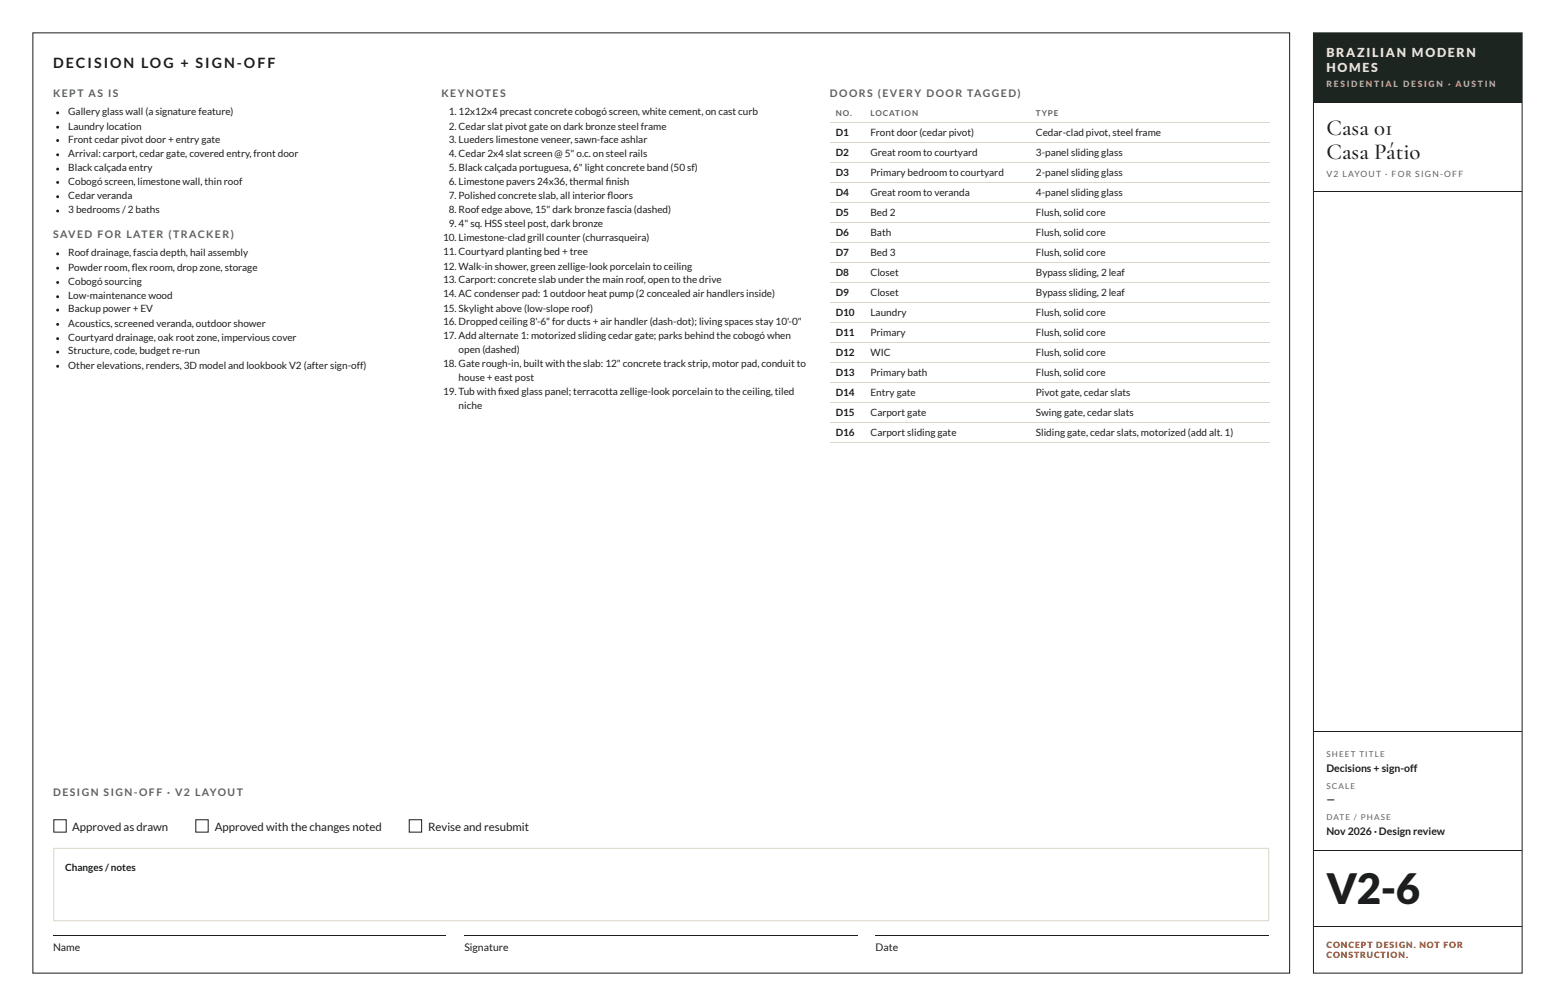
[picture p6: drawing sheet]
<svg xmlns="http://www.w3.org/2000/svg" width="432mm" height="279mm" viewBox="0 0 432 279" stroke-linecap="round" stroke-linejoin="round" font-family="sans-serif">
<defs><g id="words">
<text font-size="11.6" fill="#1b1d1f" x="368.3" y="251.1">V2-6</text>
<g font-size="6.3" fill="#1b1d1f">
<text x="368.3" y="37.6">Casa 01</text>
<text x="368.3" y="44.2">Casa Pátio</text>
</g>
<text font-size="4" fill="#1b1d1f" x="14.7" y="18.8">DECISION LOG + SIGN-OFF</text>
<g font-size="3.4" fill="#ece6d8">
<text x="368.3" y="15.9">BRAZILIAN MODERN</text>
<text x="368.3" y="20.1">HOMES</text>
</g>
<g font-size="3.2" fill="#1b1d1f">
<text x="20" y="230.7">Approved as drawn</text>
<text x="59.6" y="230.7">Approved with the changes noted</text>
<text x="118.9" y="230.7">Revise and resubmit</text>
</g>
<g font-size="2.9" fill="#5b625b">
<text x="14.7" y="27">KEPT AS IS</text>
<text x="122.6" y="27">KEYNOTES</text>
<text x="230.5" y="27">DOORS (EVERY DOOR TAGGED)</text>
<text x="14.7" y="66.1">SAVED FOR LATER (TRACKER)</text>
<text x="14.7" y="221.2">DESIGN SIGN-OFF · V2 LAYOUT</text>
</g>
<g font-size="2.9" fill="#1b1d1f">
<text x="368.3" y="214.3">Decisions + sign-off</text>
<text x="368.3" y="223">—</text>
<text x="368.3" y="231.8">Nov 2026 · Design review</text>
<text x="14.7" y="264.1">Name</text>
<text x="128.9" y="264.1">Signature</text>
<text x="243.2" y="264.1">Date</text>
</g>
<g font-size="2.8" fill="#1b1d1f">
<text x="19" y="32">Gallery glass wall (a signature feature)</text>
<text x="19" y="36">Laundry location</text>
<text x="124.6" y="32">1. 12x12x4 precast concrete cobogó screen, white cement, on cast curb</text>
<text x="124.6" y="36">2. Cedar slat pivot gate on dark bronze steel frame</text>
<text x="19" y="39.7">Front cedar pivot door + entry gate</text>
<text x="124.6" y="39.7">3. Lueders limestone veneer, sawn-face ashlar</text>
<text x="232.1" y="37.8">D1</text>
<text x="241.7" y="37.8">Front door (cedar pivot)</text>
<text x="287.6" y="37.8">Cedar-clad pivot, steel frame</text>
<text x="19" y="43.7">Arrival: carport, cedar gate, covered entry, front door</text>
<text x="19" y="47.6">Black calçada entry</text>
<text x="124.6" y="43.7">4. Cedar 2x4 slat screen @ 5&quot; o.c. on steel rails</text>
<text x="124.6" y="47.6">5. Black calçada portuguesa, 6&quot; light concrete band (50 sf)</text>
<text x="232.1" y="43.4">D2</text>
<text x="241.7" y="43.4">Great room to courtyard</text>
<text x="287.6" y="43.4">3-panel sliding glass</text>
<text x="19" y="51.3">Cobogó screen, limestone wall, thin roof</text>
<text x="124.6" y="51.3">6. Limestone pavers 24x36, thermal fnish</text>
<text x="168.2" y="51.3">i</text>
<text x="232.1" y="48.9">D3</text>
<text x="241.7" y="48.9">Primary bedroom to courtyard</text>
<text x="287.6" y="48.9">2-panel sliding glass</text>
<text x="19" y="55.3">Cedar veranda</text>
<text x="19" y="59.3">3 bedrooms / 2 baths</text>
<text x="124.6" y="55.3">7. Polished concrete slab, all interior foors</text>
<text x="124.6" y="59.3">8. Roof edge above, 15&quot; dark bronze fascia (dashed)</text>
<text x="168.7" y="55.3">l</text>
<text x="232.1" y="54.5">D4</text>
<text x="241.7" y="54.5">Great room to veranda</text>
<text x="287.6" y="54.5">4-panel sliding glass</text>
<text x="124.6" y="63">9. 4&quot; sq. HSS steel post, dark bronze</text>
<text x="232.1" y="60.1">D5</text>
<text x="232.1" y="65.6">D6</text>
<text x="241.7" y="60.1">Bed 2</text>
<text x="241.7" y="65.6">Bath</text>
<text x="287.6" y="60.1">Flush, solid core</text>
<text x="287.6" y="65.6">Flush, solid core</text>
<text x="19" y="71.2">Roof drainage, fascia depth, hail assembly</text>
<text x="123" y="66.9">10. Limestone-clad grill counter (churrasqueira)</text>
<text x="123" y="70.9">11. Courtyard planting bed + tree</text>
<text x="232.1" y="71.2">D7</text>
<text x="241.7" y="71.2">Bed 3</text>
<text x="287.6" y="71.2">Flush, solid core</text>
<text x="19" y="75.1">Powder room, fex room, drop zone, storage</text>
<text x="36.6" y="75.1">l</text>
<text x="123" y="74.9">12. Walk-in shower, green zellige-look porcelain to ceiling</text>
<text x="232.1" y="76.7">D8</text>
<text x="241.7" y="76.7">Closet</text>
<text x="287.6" y="76.7">Bypass sliding, 2 leaf</text>
<text x="19" y="79.1">Cobogó sourcing</text>
<text x="19" y="83.1">Low-maintenance wood</text>
<text x="123" y="78.6">13. Carport: concrete slab under the main roof, open to the drive</text>
<text x="123" y="82.5">14. AC condenser pad: 1 outdoor heat pump (2 concealed air handlers inside)</text>
<text x="232.1" y="82.3">D9</text>
<text x="241.7" y="82.3">Closet</text>
<text x="287.6" y="82.3">Bypass sliding, 2 leaf</text>
<text x="19" y="86.8">Backup power + EV</text>
<text x="123" y="86.5">15. Skylight above (low-slope roof)</text>
<text x="232.1" y="87.8">D10</text>
<text x="241.7" y="87.8">Laundry</text>
<text x="287.6" y="87.8">Flush, solid core</text>
<text x="19" y="90.8">Acoustics, screened veranda, outdoor shower</text>
<text x="19" y="94.7">Courtyard drainage, oak root zone, impervious cover</text>
<text x="123" y="90.2">16. Dropped ceiling 8'-6&quot; for ducts + air handler (dash-dot); living spaces stay 10'-0&quot;</text>
<text x="123" y="94.2">17. Add alternate 1: motorized sliding cedar gate; parks behind the cobogó when</text>
<text x="232.1" y="93.4">D11</text>
<text x="241.7" y="93.4">Primary</text>
<text x="287.6" y="93.4">Flush, solid core</text>
<text x="19" y="98.4">Structure, code, budget re-run</text>
<text x="123" y="101.9">18. Gate rough-in, built with the slab: 12&quot; concrete track strip, motor pad, conduit to</text>
<text x="127.4" y="98.2">open (dashed)</text>
<text x="232.1" y="99">D12</text>
<text x="241.7" y="99">WIC</text>
<text x="287.6" y="99">Flush, solid core</text>
<text x="19" y="102.4">Other elevations, renders, 3D model and lookbook V2 (after sign-off)</text>
<text x="127.4" y="105.8">house + east post</text>
<text x="232.1" y="104.5">D13</text>
<text x="241.7" y="104.5">Primary bath</text>
<text x="287.6" y="104.5">Flush, solid core</text>
<text x="123" y="109.8">19. Tub with fxed glass panel; terracotta zellige-look porcelain to the ceiling, tiled</text>
<text x="127.4" y="113.5">niche</text>
<text x="138.4" y="109.8">i</text>
<text x="232.1" y="110.1">D14</text>
<text x="241.7" y="110.1">Entry gate</text>
<text x="287.6" y="110.1">Pivot gate, cedar slats</text>
<text x="232.1" y="115.6">D15</text>
<text x="241.7" y="115.6">Carport gate</text>
<text x="287.6" y="115.6">Swing gate, cedar slats</text>
<text x="232.1" y="121.2">D16</text>
<text x="241.7" y="121.2">Carport sliding gate</text>
<text x="287.6" y="121.2">Sliding gate, cedar slats, motorized (add alt. 1)</text>
<text x="18" y="241.8">Changes / notes</text>
</g>
<text font-size="2.4" fill="#d2b47c" x="368.3" y="24.1">R E S I D E N T I A L D E S I G N · A U S T I N</text>
<text font-size="2.4" fill="#5b625b" x="368.3" y="49.2">V2 LAYOUT · FOR SIGN-OFF</text>
<g font-size="2.4" fill="#a3361f">
<text x="368.3" y="263.3">CONCEPT DESIGN. NOT FOR</text>
<text x="368.3" y="266.2">CONSTRUCTION.</text>
</g>
<g font-size="2.2" fill="#5b625b">
<text x="232.1" y="32.3">NO.</text>
<text x="241.7" y="32.3">LOCATION</text>
<text x="287.6" y="32.3">TYPE</text>
<text x="368.3" y="210.3">SHEET TITLE</text>
<text x="368.3" y="219.1">SCALE</text>
<text x="368.3" y="227.8">DATE / PHASE</text>
</g>
</g></defs>
<path d="M9.1 9.1h349v261.2h-349z" fill="none" stroke="#1b1d1f" stroke-width=".28"/>
<g fill="#1b1d1f">
<circle cx="16" cy="31.4" r=".4"/>
<circle cx="16" cy="35.3" r=".4"/>
<circle cx="16" cy="39" r=".4"/>
<circle cx="16" cy="43" r=".4"/>
<circle cx="16" cy="47" r=".4"/>
<circle cx="16" cy="50.7" r=".4"/>
<circle cx="16" cy="54.6" r=".4"/>
<circle cx="16" cy="58.6" r=".4"/>
<circle cx="16" cy="70.5" r=".4"/>
<circle cx="16" cy="74.5" r=".4"/>
<circle cx="16" cy="78.4" r=".4"/>
<circle cx="16" cy="82.4" r=".4"/>
<circle cx="16" cy="86.1" r=".4"/>
<circle cx="16" cy="90.1" r=".4"/>
<circle cx="16" cy="94.1" r=".4"/>
<circle cx="16" cy="97.8" r=".4"/>
<circle cx="16" cy="101.7" r=".4"/>
</g>
<g fill="none" stroke="#dcd6c8" stroke-width=".28">
<path d="M230.5 34h121.9M230.5 39.6h121.9M230.5 45.1h121.9M230.5 50.7h121.9M230.5 56.2h121.9M230.5 61.8h121.9M230.5 67.3h121.9M230.5 72.9h121.9M230.5 78.4h121.9M230.5 84h121.9M230.5 89.6h121.9M230.5 95.1h121.9"/>
<path d="M230.5 100.7h121.9M230.5 106.2h121.9M230.5 111.8h121.9M230.5 117.3h121.9M230.5 122.9h121.9M14.9 235.6h337.4v20.1h-337.4z"/>
</g>
<path d="M364.7 9.1h58v261.2h-58zM14.9 227.7h3.5v3.4h-3.5zM54.4 227.7h3.4v3.4h-3.4zM113.6 227.7h3.5v3.4h-3.5zM14.8 260h109M128.9 260h109.2M243.2 260h109.2" fill="none" stroke="#1b1d1f" stroke-width=".28"/>
<path d="M364.9 9.3h57.6v19.3h-57.6z" fill="#1d2520"/>
<path d="M364.9 28.4h57.6M364.9 53.3h57.6M364.9 203.1h57.6M364.9 236.1h57.6M364.9 257.3h57.6" fill="none" stroke="#1b1d1f" stroke-width=".28"/>
<use href="#words"/>
</svg>
